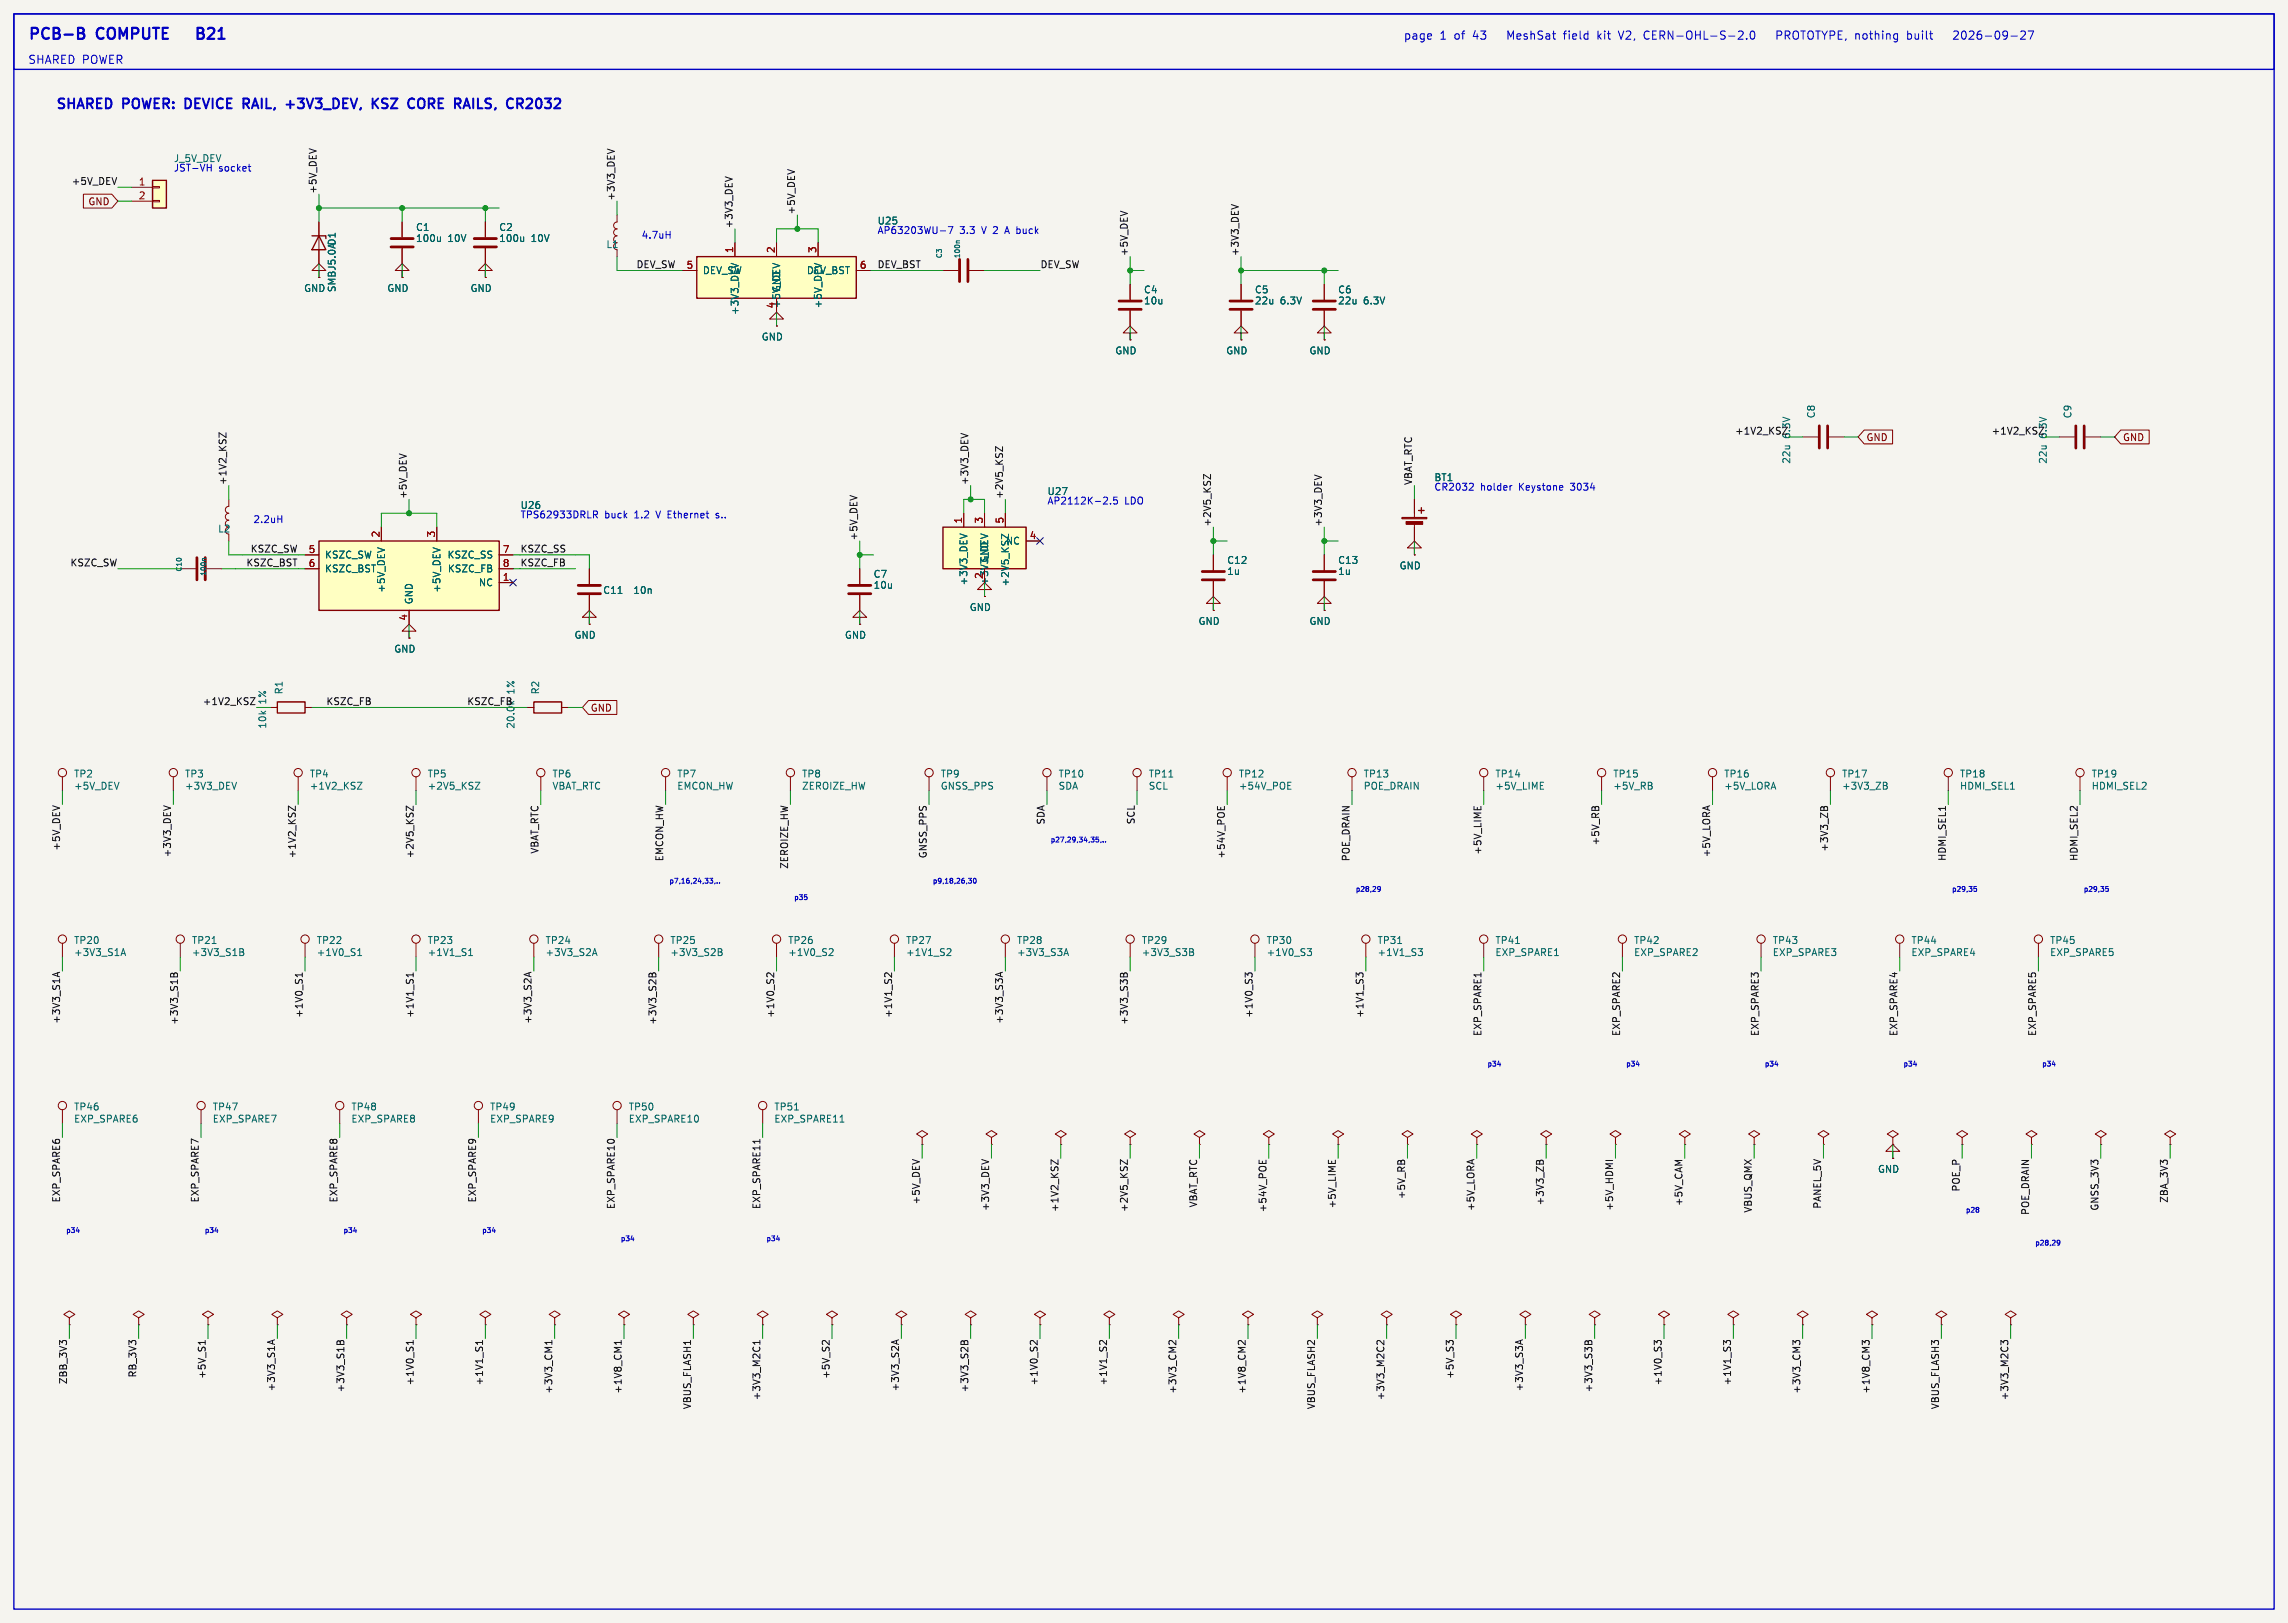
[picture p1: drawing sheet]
<svg xmlns="http://www.w3.org/2000/svg" width="419mm" height="297mm" viewBox="0 0 419 297" stroke-linecap="round" stroke-linejoin="round" font-family="sans-serif">
<defs><g id="words">
<g font-size="2.8" fill="#0000c2">
<text x="5.1" y="7.4">PCB-B</text>
<text x="17.9" y="7.4">COMPUTE</text>
<text x="38.7" y="7.4">B21</text>
</g>
<g font-size="2.5" fill="#0000c2">
<text x="10.2" y="20.1">SHARED</text>
<text x="22.6" y="20.1">POWER:</text>
<text x="34.7" y="20.1">DEVICE</text>
<text x="46.1" y="20.1">RAIL,</text>
<text x="54.7" y="20.1">+3V3_DEV,</text>
<text x="71.2" y="20.1">KSZ</text>
<text x="78.5" y="20.1">CORE</text>
<text x="87.7" y="20.1">RAILS,</text>
<text x="98" y="20.1">CR2032</text>
</g>
<g font-size="2.1" fill="#0000c2">
<text x="5.1" y="11.8">SHARED POWER</text>
<text x="257.1" y="7.4">page</text>
<text x="263.7" y="7.4">1</text>
<text x="266.4" y="7.4">of</text>
<text x="270" y="7.4">43</text>
<text x="276.7" y="7.4">MeshSat</text>
<text x="287.2" y="7.4">field</text>
<text x="293.5" y="7.4">kit</text>
<text x="297.6" y="7.4">V2,</text>
<text x="302.3" y="7.4">CERN-OHL-S-2.0</text>
<text x="327.1" y="7.4">PROTOTYPE, nothing</text>
<text x="351.3" y="7.4">built</text>
<text x="360.3" y="7.4">2026-09-27</text>
</g>
<g font-size="1.8" fill="#0000c2">
<text x="31.8" y="29.9">J_5V_DEV</text>
<text x="31.7" y="31.5">JST-VH</text>
<text x="40.1" y="31.5">socket</text>
<text x="117.4" y="43.8">4.7uH</text>
<text x="160.6" y="42.9">AP63203WU-7</text>
<text x="175.8" y="42.9">3.3</text>
<text x="180" y="42.9">V 2</text>
<text x="184.6" y="42.9">A buck</text>
<text x="262.6" y="89.9">CR2032</text>
<text x="271.2" y="89.9">holder</text>
<text x="278.3" y="89.9">Keystone</text>
<text x="288" y="89.9">3034</text>
<text x="46.3" y="95.9">2.2uH</text>
<text x="95.2" y="95">TPS62933DRLR</text>
<text x="110.8" y="95">buck</text>
<text x="116.3" y="95">1.2</text>
<text x="120.5" y="95">V Ethernet</text>
<text x="131.8" y="95">s..</text>
<text x="191.8" y="92.5">AP2112K-2.5</text>
<text x="206" y="92.5">LDO</text>
</g>
<g font-size="1.8" fill="#0f0f0f">
<text x="13" y="33.9">+5V_DEV</text>
<text x="58.1" y="35.6" transform="rotate(-90 58.1 35.6)">+5V_DEV</text>
<text x="112.7" y="36.8" transform="rotate(-90 112.7 36.8)">+3V3_DEV</text>
<text x="134.3" y="41.9" transform="rotate(-90 134.3 41.9)">+3V3_DEV</text>
<text x="145.7" y="39.4" transform="rotate(-90 145.7 39.4)">+5V_DEV</text>
<text x="206.7" y="47" transform="rotate(-90 206.7 47)">+5V_DEV</text>
<text x="227" y="47" transform="rotate(-90 227 47)">+3V3_DEV</text>
<text x="116.5" y="49.2">DEV_SW</text>
<text x="160.6" y="49.2">DEV_BST</text>
<text x="190.5" y="49.2">DEV_SW</text>
<text x="317.7" y="79.7">+1V2_KSZ</text>
<text x="328.1" y="80.3" transform="rotate(-90 328.1 80.3)">6.3V</text>
<text x="364.7" y="79.7">+1V2_KSZ</text>
<text x="375.1" y="80.3" transform="rotate(-90 375.1 80.3)">6.3V</text>
<text x="41.6" y="88.9" transform="rotate(-90 41.6 88.9)">+1V2_KSZ</text>
<text x="177.5" y="88.9" transform="rotate(-90 177.5 88.9)">+3V3_DEV</text>
<text x="258.7" y="88.9" transform="rotate(-90 258.7 88.9)">VBAT_RTC</text>
<text x="74.6" y="91.4" transform="rotate(-90 74.6 91.4)">+5V_DEV</text>
<text x="183.8" y="91.4" transform="rotate(-90 183.8 91.4)">+2V5_KSZ</text>
<text x="45.8" y="101.3">KSZC_SW</text>
<text x="95.2" y="101.3">KSZC_SS</text>
<text x="157.1" y="99.1" transform="rotate(-90 157.1 99.1)">+5V_DEV</text>
<text x="221.9" y="96.5" transform="rotate(-90 221.9 96.5)">+2V5_KSZ</text>
<text x="242.2" y="96.5" transform="rotate(-90 242.2 96.5)">+3V3_DEV</text>
<text x="12.8" y="103.8">KSZC_SW</text>
<text x="45" y="103.8">KSZC_BST</text>
<text x="95.2" y="103.8">KSZC_FB</text>
<text x="37.1" y="129.2">+1V2_KSZ</text>
<text x="59.7" y="129.2">KSZC_FB</text>
<text x="85.5" y="129.2">KSZC_FB</text>
<text x="94.4" y="133.5" transform="rotate(-90 94.4 133.5)">20.0k</text>
<text x="11.1" y="155.9" transform="rotate(-90 11.1 155.9)">+5V_DEV</text>
<text x="191.4" y="151.1" transform="rotate(-90 191.4 151.1)">SDA</text>
<text x="207.9" y="151" transform="rotate(-90 207.9 151)">SCL</text>
<text x="293" y="154.9" transform="rotate(-90 293 154.9)">+5V_RB</text>
<text x="31.4" y="157.1" transform="rotate(-90 31.4 157.1)">+3V3_DEV</text>
<text x="54.3" y="157.3" transform="rotate(-90 54.3 157.3)">+1V2_KSZ</text>
<text x="75.9" y="157.3" transform="rotate(-90 75.9 157.3)">+2V5_KSZ</text>
<text x="98.7" y="156.4" transform="rotate(-90 98.7 156.4)">VBAT_RTC</text>
<text x="121.6" y="157.8" transform="rotate(-90 121.6 157.8)">EMCON_HW</text>
<text x="144.4" y="159.2" transform="rotate(-90 144.4 159.2)">ZEROIZE_HW</text>
<text x="169.8" y="157.3" transform="rotate(-90 169.8 157.3)">GNSS_PPS</text>
<text x="224.4" y="157.3" transform="rotate(-90 224.4 157.3)">+54V_POE</text>
<text x="247.3" y="157.8" transform="rotate(-90 247.3 157.8)">POE_DRAIN</text>
<text x="271.4" y="156.6" transform="rotate(-90 271.4 156.6)">+5V_LIME</text>
<text x="313.3" y="157.1" transform="rotate(-90 313.3 157.1)">+5V_LORA</text>
<text x="334.9" y="156.1" transform="rotate(-90 334.9 156.1)">+3V3_ZB</text>
<text x="356.5" y="157.7" transform="rotate(-90 356.5 157.7)">HDMI_SEL1</text>
<text x="380.7" y="157.7" transform="rotate(-90 380.7 157.7)">HDMI_SEL2</text>
<text x="11.1" y="187.6" transform="rotate(-90 11.1 187.6)">+3V3_S1A</text>
<text x="32.7" y="187.7" transform="rotate(-90 32.7 187.7)">+3V3_S1B</text>
<text x="55.5" y="186.5" transform="rotate(-90 55.5 186.5)">+1V0_S1</text>
<text x="75.9" y="186.5" transform="rotate(-90 75.9 186.5)">+1V1_S1</text>
<text x="97.4" y="187.6" transform="rotate(-90 97.4 187.6)">+3V3_S2A</text>
<text x="120.3" y="187.7" transform="rotate(-90 120.3 187.7)">+3V3_S2B</text>
<text x="141.9" y="186.5" transform="rotate(-90 141.9 186.5)">+1V0_S2</text>
<text x="163.5" y="186.5" transform="rotate(-90 163.5 186.5)">+1V1_S2</text>
<text x="183.8" y="187.6" transform="rotate(-90 183.8 187.6)">+3V3_S3A</text>
<text x="206.7" y="187.7" transform="rotate(-90 206.7 187.7)">+3V3_S3B</text>
<text x="229.5" y="186.5" transform="rotate(-90 229.5 186.5)">+1V0_S3</text>
<text x="249.8" y="186.5" transform="rotate(-90 249.8 186.5)">+1V1_S3</text>
<text x="271.4" y="189.8" transform="rotate(-90 271.4 189.8)">EXP_SPARE1</text>
<text x="296.8" y="189.8" transform="rotate(-90 296.8 189.8)">EXP_SPARE2</text>
<text x="322.2" y="189.8" transform="rotate(-90 322.2 189.8)">EXP_SPARE3</text>
<text x="347.6" y="189.8" transform="rotate(-90 347.6 189.8)">EXP_SPARE4</text>
<text x="373" y="189.8" transform="rotate(-90 373 189.8)">EXP_SPARE5</text>
<text x="11.1" y="220.3" transform="rotate(-90 11.1 220.3)">EXP_SPARE6</text>
<text x="36.5" y="220.3" transform="rotate(-90 36.5 220.3)">EXP_SPARE7</text>
<text x="61.9" y="220.3" transform="rotate(-90 61.9 220.3)">EXP_SPARE8</text>
<text x="87.3" y="220.3" transform="rotate(-90 87.3 220.3)">EXP_SPARE9</text>
<text x="112.7" y="221.5" transform="rotate(-90 112.7 221.5)">EXP_SPARE10</text>
<text x="139.4" y="221.5" transform="rotate(-90 139.4 221.5)">EXP_SPARE11</text>
<text x="168.6" y="220.6" transform="rotate(-90 168.6 220.6)">+5V_DEV</text>
<text x="181.3" y="221.8" transform="rotate(-90 181.3 221.8)">+3V3_DEV</text>
<text x="219.4" y="221.2" transform="rotate(-90 219.4 221.2)">VBAT_RTC</text>
<text x="244.8" y="221.4" transform="rotate(-90 244.8 221.4)">+5V_LIME</text>
<text x="257.5" y="219.7" transform="rotate(-90 257.5 219.7)">+5V_RB</text>
<text x="270.2" y="221.8" transform="rotate(-90 270.2 221.8)">+5V_LORA</text>
<text x="282.9" y="220.8" transform="rotate(-90 282.9 220.8)">+3V3_ZB</text>
<text x="295.6" y="221.8" transform="rotate(-90 295.6 221.8)">+5V_HDMI</text>
<text x="308.3" y="220.9" transform="rotate(-90 308.3 220.9)">+5V_CAM</text>
<text x="333.7" y="221.4" transform="rotate(-90 333.7 221.4)">PANEL_5V</text>
<text x="359.1" y="218.3" transform="rotate(-90 359.1 218.3)">POE_P</text>
<text x="384.5" y="221.8" transform="rotate(-90 384.5 221.8)">GNSS_3V3</text>
<text x="397.2" y="220.3" transform="rotate(-90 397.2 220.3)">ZBA_3V3</text>
<text x="194" y="222" transform="rotate(-90 194 222)">+1V2_KSZ</text>
<text x="206.7" y="222" transform="rotate(-90 206.7 222)">+2V5_KSZ</text>
<text x="232.1" y="222.1" transform="rotate(-90 232.1 222.1)">+54V_POE</text>
<text x="321" y="222.2" transform="rotate(-90 321 222.2)">VBUS_QMX</text>
<text x="371.8" y="222.6" transform="rotate(-90 371.8 222.6)">POE_DRAIN</text>
<text x="12.4" y="253.5" transform="rotate(-90 12.4 253.5)">ZBB_3V3</text>
<text x="25.1" y="252.3" transform="rotate(-90 25.1 252.3)">RB_3V3</text>
<text x="37.8" y="252.6" transform="rotate(-90 37.8 252.6)">+5V_S1</text>
<text x="50.5" y="254.9" transform="rotate(-90 50.5 254.9)">+3V3_S1A</text>
<text x="63.2" y="255" transform="rotate(-90 63.2 255)">+3V3_S1B</text>
<text x="75.9" y="253.8" transform="rotate(-90 75.9 253.8)">+1V0_S1</text>
<text x="88.6" y="253.8" transform="rotate(-90 88.6 253.8)">+1V1_S1</text>
<text x="101.3" y="255.3" transform="rotate(-90 101.3 255.3)">+3V3_CM1</text>
<text x="114" y="255.3" transform="rotate(-90 114 255.3)">+1V8_CM1</text>
<text x="139.4" y="256.5" transform="rotate(-90 139.4 256.5)">+3V3_M2C1</text>
<text x="152.1" y="252.6" transform="rotate(-90 152.1 252.6)">+5V_S2</text>
<text x="164.8" y="254.9" transform="rotate(-90 164.8 254.9)">+3V3_S2A</text>
<text x="177.5" y="255" transform="rotate(-90 177.5 255)">+3V3_S2B</text>
<text x="190.2" y="253.8" transform="rotate(-90 190.2 253.8)">+1V0_S2</text>
<text x="202.9" y="253.8" transform="rotate(-90 202.9 253.8)">+1V1_S2</text>
<text x="215.6" y="255.3" transform="rotate(-90 215.6 255.3)">+3V3_CM2</text>
<text x="228.3" y="255.3" transform="rotate(-90 228.3 255.3)">+1V8_CM2</text>
<text x="253.7" y="256.5" transform="rotate(-90 253.7 256.5)">+3V3_M2C2</text>
<text x="266.4" y="252.6" transform="rotate(-90 266.4 252.6)">+5V_S3</text>
<text x="279.1" y="254.9" transform="rotate(-90 279.1 254.9)">+3V3_S3A</text>
<text x="291.8" y="255" transform="rotate(-90 291.8 255)">+3V3_S3B</text>
<text x="304.5" y="253.8" transform="rotate(-90 304.5 253.8)">+1V0_S3</text>
<text x="317.2" y="253.8" transform="rotate(-90 317.2 253.8)">+1V1_S3</text>
<text x="329.9" y="255.3" transform="rotate(-90 329.9 255.3)">+3V3_CM3</text>
<text x="342.6" y="255.3" transform="rotate(-90 342.6 255.3)">+1V8_CM3</text>
<text x="368" y="256.5" transform="rotate(-90 368 256.5)">+3V3_M2C3</text>
<text x="126.7" y="258.1" transform="rotate(-90 126.7 258.1)">VBUS_FLASH1</text>
<text x="241" y="258.1" transform="rotate(-90 241 258.1)">VBUS_FLASH2</text>
<text x="355.3" y="258.1" transform="rotate(-90 355.3 258.1)">VBUS_FLASH3</text>
</g>
<g font-size="1.8" fill="#a90000">
<text x="25.3" y="34">1</text>
<text x="25.3" y="36.6">2</text>
<text x="134.4" y="46.4" transform="rotate(-90 134.4 46.4)">1</text>
<text x="142" y="46.4" transform="rotate(-90 142 46.4)">2</text>
<text x="149.6" y="46.4" transform="rotate(-90 149.6 46.4)">3</text>
<text x="125.7" y="49.3">5</text>
<text x="157.4" y="49.3">6</text>
<text x="142" y="56.6" transform="rotate(-90 142 56.6)">4</text>
<text x="176.3" y="96" transform="rotate(-90 176.3 96)">1</text>
<text x="180.1" y="96" transform="rotate(-90 180.1 96)">3</text>
<text x="183.9" y="96" transform="rotate(-90 183.9 96)">5</text>
<text x="56.4" y="101.3">5</text>
<text x="69.6" y="98.5" transform="rotate(-90 69.6 98.5)">2</text>
<text x="79.8" y="98.5" transform="rotate(-90 79.8 98.5)">3</text>
<text x="92" y="101.3">7</text>
<text x="188.5" y="98.8">4</text>
<text x="56.4" y="103.9">6</text>
<text x="92" y="103.9">8</text>
<text x="92" y="106.4">1</text>
<text x="180.1" y="106.1" transform="rotate(-90 180.1 106.1)">2</text>
<text x="74.7" y="113.7" transform="rotate(-90 74.7 113.7)">4</text>
</g>
<g font-size="1.8" fill="#840000">
<text x="16.1" y="37.8">GND</text>
<text x="341.8" y="81">GND</text>
<text x="388.8" y="81">GND</text>
<text x="181.2" y="107.3" transform="rotate(-90 181.2 107.3)">+3V3_DEV</text>
<text x="108.1" y="130.5">GND</text>
</g>
<g font-size="1.8" fill="#006464">
<text x="160.7" y="41.3">U25</text>
<text x="76.1" y="42.5">C1</text>
<text x="76.1" y="44.5">100u</text>
<text x="82" y="44.5">10V</text>
<text x="91.3" y="42.5">C2</text>
<text x="91.3" y="44.5">100u</text>
<text x="97.3" y="44.5">10V</text>
<text x="111" y="45.6">L1</text>
<text x="55.6" y="53.7">GND</text>
<text x="61.7" y="53.6" transform="rotate(-90 61.7 53.6)">SMBJ5.0AD1</text>
<text x="70.8" y="53.7">GND</text>
<text x="86.1" y="53.7">GND</text>
<text x="128.7" y="50.4">DEV_SW</text>
<text x="143.1" y="53.6" transform="rotate(-90 143.1 53.6)">GND</text>
<text x="147.7" y="50.4">DEV_BST</text>
<text x="209.4" y="53.9">C4</text>
<text x="229.8" y="53.9">C5</text>
<text x="245" y="53.9">C6</text>
<text x="135.5" y="57.8" transform="rotate(-90 135.5 57.8)">+3V3_DEV</text>
<text x="143.1" y="56.6" transform="rotate(-90 143.1 56.6)">+5V_DEV</text>
<text x="150.7" y="56.6" transform="rotate(-90 150.7 56.6)">+5V_DEV</text>
<text x="209.4" y="55.9">10u</text>
<text x="229.8" y="55.9">22u</text>
<text x="234.5" y="55.9">6.3V</text>
<text x="245" y="55.9">22u</text>
<text x="249.7" y="55.9">6.3V</text>
<text x="139.4" y="62.5">GND</text>
<text x="204.2" y="65.1">GND</text>
<text x="224.5" y="65.1">GND</text>
<text x="239.8" y="65.1">GND</text>
<text x="332.6" y="76.7" transform="rotate(-90 332.6 76.7)">C8</text>
<text x="379.6" y="76.7" transform="rotate(-90 379.6 76.7)">C9</text>
<text x="262.6" y="88.3">BT1</text>
<text x="328.1" y="85" transform="rotate(-90 328.1 85)">22u</text>
<text x="375.1" y="85" transform="rotate(-90 375.1 85)">22u</text>
<text x="95.3" y="93.4">U26</text>
<text x="191.8" y="90.8">U27</text>
<text x="39.9" y="97.7">L2</text>
<text x="184.1" y="99.9">NC</text>
<text x="59.4" y="102.5">KSZC_SW</text>
<text x="59.4" y="105">KSZC_BST</text>
<text x="81.9" y="102.5">KSZC_SS</text>
<text x="81.9" y="105">KSZC_FB</text>
<text x="87.6" y="107.5">NC</text>
<text x="159.9" y="106">C7</text>
<text x="177.4" y="107.3" transform="rotate(-90 177.4 107.3)">+3V3_DEV</text>
<text x="181.2" y="103.1" transform="rotate(-90 181.2 103.1)">GND</text>
<text x="185" y="107.5" transform="rotate(-90 185 107.5)">+2V5_KSZ</text>
<text x="224.7" y="105.5">1u</text>
<text x="224.7" y="103.4">C12</text>
<text x="245" y="105.5">1u</text>
<text x="245" y="103.4">C13</text>
<text x="256.3" y="104.5">GND</text>
<text x="70.7" y="108.6" transform="rotate(-90 70.7 108.6)">+5V_DEV</text>
<text x="75.8" y="110.7" transform="rotate(-90 75.8 110.7)">GND</text>
<text x="80.9" y="108.6" transform="rotate(-90 80.9 108.6)">+5V_DEV</text>
<text x="110.4" y="108.9">C11</text>
<text x="115.9" y="108.9">10n</text>
<text x="159.9" y="108">10u</text>
<text x="177.5" y="112.1">GND</text>
<text x="72.1" y="119.7">GND</text>
<text x="105.1" y="117.2">GND</text>
<text x="154.7" y="117.2">GND</text>
<text x="219.4" y="114.6">GND</text>
<text x="239.8" y="114.6">GND</text>
<text x="49" y="128.9" transform="rotate(-90 49 128.9)">1%</text>
<text x="52" y="127.2" transform="rotate(-90 52 127.2)">R1</text>
<text x="94.4" y="127.1" transform="rotate(-90 94.4 127.1)">1%</text>
<text x="99" y="127.2" transform="rotate(-90 99 127.2)">R2</text>
<text x="49" y="133.5" transform="rotate(-90 49 133.5)">10k</text>
<text x="13.5" y="142.6">TP2</text>
<text x="33.8" y="142.6">TP3</text>
<text x="56.6" y="142.6">TP4</text>
<text x="78.2" y="142.6">TP5</text>
<text x="101.1" y="142.6">TP6</text>
<text x="124" y="142.6">TP7</text>
<text x="146.8" y="142.6">TP8</text>
<text x="172.2" y="142.6">TP9</text>
<text x="193.8" y="142.6">TP10</text>
<text x="210.3" y="142.6">TP11</text>
<text x="226.8" y="142.6">TP12</text>
<text x="249.7" y="142.6">TP13</text>
<text x="273.8" y="142.6">TP14</text>
<text x="295.4" y="142.6">TP15</text>
<text x="315.7" y="142.6">TP16</text>
<text x="337.3" y="142.6">TP17</text>
<text x="358.9" y="142.6">TP18</text>
<text x="383" y="142.6">TP19</text>
<text x="13.5" y="144.8">+5V_DEV</text>
<text x="33.8" y="144.8">+3V3_DEV</text>
<text x="56.6" y="144.8">+1V2_KSZ</text>
<text x="78.2" y="144.8">+2V5_KSZ</text>
<text x="101.1" y="144.8">VBAT_RTC</text>
<text x="124" y="144.8">EMCON_HW</text>
<text x="146.8" y="144.8">ZEROIZE_HW</text>
<text x="172.2" y="144.8">GNSS_PPS</text>
<text x="193.8" y="144.8">SDA</text>
<text x="210.3" y="144.8">SCL</text>
<text x="226.8" y="144.8">+54V_POE</text>
<text x="249.7" y="144.8">POE_DRAIN</text>
<text x="273.8" y="144.8">+5V_LIME</text>
<text x="295.4" y="144.8">+5V_RB</text>
<text x="315.7" y="144.8">+5V_LORA</text>
<text x="337.3" y="144.8">+3V3_ZB</text>
<text x="358.9" y="144.8">HDMI_SEL1</text>
<text x="383" y="144.8">HDMI_SEL2</text>
<text x="13.5" y="173">TP20</text>
<text x="35.1" y="173">TP21</text>
<text x="57.9" y="173">TP22</text>
<text x="78.2" y="173">TP23</text>
<text x="99.8" y="173">TP24</text>
<text x="122.7" y="173">TP25</text>
<text x="144.3" y="173">TP26</text>
<text x="165.9" y="173">TP27</text>
<text x="186.2" y="173">TP28</text>
<text x="209" y="173">TP29</text>
<text x="231.9" y="173">TP30</text>
<text x="252.2" y="173">TP31</text>
<text x="273.8" y="173">TP41</text>
<text x="299.2" y="173">TP42</text>
<text x="324.6" y="173">TP43</text>
<text x="350" y="173">TP44</text>
<text x="375.4" y="173">TP45</text>
<text x="13.5" y="175.3">+3V3_S1A</text>
<text x="35.1" y="175.3">+3V3_S1B</text>
<text x="57.9" y="175.3">+1V0_S1</text>
<text x="78.2" y="175.3">+1V1_S1</text>
<text x="99.8" y="175.3">+3V3_S2A</text>
<text x="122.7" y="175.3">+3V3_S2B</text>
<text x="144.3" y="175.3">+1V0_S2</text>
<text x="165.9" y="175.3">+1V1_S2</text>
<text x="186.2" y="175.3">+3V3_S3A</text>
<text x="209" y="175.3">+3V3_S3B</text>
<text x="231.9" y="175.3">+1V0_S3</text>
<text x="252.2" y="175.3">+1V1_S3</text>
<text x="273.8" y="175.3">EXP_SPARE1</text>
<text x="299.2" y="175.3">EXP_SPARE2</text>
<text x="324.6" y="175.3">EXP_SPARE3</text>
<text x="350" y="175.3">EXP_SPARE4</text>
<text x="375.4" y="175.3">EXP_SPARE5</text>
<text x="13.5" y="203.5">TP46</text>
<text x="38.9" y="203.5">TP47</text>
<text x="64.3" y="203.5">TP48</text>
<text x="89.7" y="203.5">TP49</text>
<text x="115.1" y="203.5">TP50</text>
<text x="141.7" y="203.5">TP51</text>
<text x="13.5" y="205.7">EXP_SPARE6</text>
<text x="38.9" y="205.7">EXP_SPARE7</text>
<text x="64.3" y="205.7">EXP_SPARE8</text>
<text x="89.7" y="205.7">EXP_SPARE9</text>
<text x="115.1" y="205.7">EXP_SPARE10</text>
<text x="141.7" y="205.7">EXP_SPARE11</text>
<text x="343.9" y="214.9">GND</text>
</g>
<g font-size="1.3" fill="#006464">
<text x="172.7" y="47.4" transform="rotate(-90 172.7 47.4)">C3</text>
<text x="176" y="47.4" transform="rotate(-90 176 47.4)">100n</text>
<text x="33.5" y="104.8" transform="rotate(-90 33.5 104.8)">C10</text>
<text x="37.9" y="105.6" transform="rotate(-90 37.9 105.6)">100n</text>
</g>
<g font-size="1.3" fill="#0000c2">
<text x="192.4" y="154.3">p27,29,34,35,..</text>
<text x="122.5" y="161.8">p7,16,24,33,..</text>
<text x="170.8" y="161.8">p9,18,26,30</text>
<text x="145.4" y="164.9">p35</text>
<text x="248.2" y="163.3">p28,29</text>
<text x="357.5" y="163.3">p29,35</text>
<text x="381.6" y="163.3">p29,35</text>
<text x="272.4" y="195.3">p34</text>
<text x="297.8" y="195.3">p34</text>
<text x="323.2" y="195.3">p34</text>
<text x="348.6" y="195.3">p34</text>
<text x="374" y="195.3">p34</text>
<text x="12" y="225.8">p34</text>
<text x="37.4" y="225.8">p34</text>
<text x="62.8" y="225.8">p34</text>
<text x="88.2" y="225.8">p34</text>
<text x="113.6" y="227.3">p34</text>
<text x="140.3" y="227.3">p34</text>
<text x="360" y="222.1">p28</text>
<text x="372.7" y="228.1">p28,29</text>
</g>
</g></defs>
<path d="M0 0h419.1v297.2h-419.1z" fill="#f5f4ef" stroke="#f5f4ef" stroke-width=".18"/>
<g fill="none" stroke="#840000" stroke-width=".18">
<path d="M58.4 40.6v7.7M271.8 142.2v2.6M293.4 142.2v2.6M313.7 142.2v2.6M271.8 172.7v2.6M297.2 172.7v2.6M322.6 172.7v2.6M348 172.7v2.6M373.4 172.7v2.6M283.2 208.3l1-.7-1-.6-1 .6 1 .7v1.3M283.2 209.6h.1M295.9 208.3l1-.7-1-.6-1 .6 1 .7v1.3"/>
<path d="M295.9 209.6h.1M308.6 208.3l1-.7-1-.6-1 .6 1 .7v1.3M308.6 209.6h.1M321.3 208.3l1-.7-1-.6-1 .6 1 .7v1.3M321.3 209.6h.1M334 208.3l1-.7-1-.6-1 .6 1 .7v1.3M334 209.6h.1M346.7 208.3l1-.7-1-.6-1 .6 1 .7v1.3M346.7 209.6h.1M346.7 210.8h1.3l-1.3-1.2-1.3 1.2h1.3v1.3M346.7 212.1h.1M359.4 208.3l1-.7-1-.6-1 .6 1 .7v1.3"/>
<path d="M359.4 209.6h.1M372.1 208.3l1-.7-1-.6-1 .6 1 .7v1.3M372.1 209.6h.1M397.5 208.3l1-.7-1-.6-1 .6 1 .7v1.3M397.5 209.6h.1M342.9 241.3l1-.6-1-.7-1 .7 1 .6v1.3M342.9 242.6h.1M355.6 241.3l1-.6-1-.7-1 .7 1 .6v1.3M355.6 242.6h.1M368.3 241.3l1-.6-1-.7-1 .7 1 .6v1.3M368.3 242.6h.1"/>
<circle cx="271.8" cy="141.5" r=".76"/>
<circle cx="293.4" cy="141.5" r=".76"/>
<circle cx="313.7" cy="141.5" r=".76"/>
<circle cx="271.8" cy="172" r=".76"/>
<circle cx="297.2" cy="172" r=".76"/>
<circle cx="322.6" cy="172" r=".76"/>
<circle cx="348" cy="172" r=".76"/>
<circle cx="373.4" cy="172" r=".76"/>
</g>
<path d="M282.1 144.5h.7M282.1 143.2h.7M302.6 144v.4M277.6 172.8h.7" fill="none" stroke="#006464" stroke-width=".18"/>
<path d="M57.1 43.2h2.6v.5M58.4 43.2l1.3 2.5h-2.6z" fill="none" stroke="#840000" stroke-width=".25"/>
<path d="M27.9 33h2.6v5.1h-2.6z" fill="#ffffc2"/>
<path d="M27.9 33h2.6v5.1h-2.6zM259.8 93.5h1.1M260.3 93v1M50.8 128.5h5.1v2.1h-5.1zM97.8 128.5h5.1v2.1h-5.1z" fill="none" stroke="#840000" stroke-width=".25"/>
<g fill="none" stroke="#840000" stroke-width=".18">
<path d="M24.1 34.3h3.8M24.1 36.8h3.8M27.9 34.2h1.3v.2h-1.3zM27.9 36.7h1.3v.3h-1.3zM58.4 49.5h1.3l-1.3-1.2-1.3 1.2h1.3v1.3M58.4 50.8h.1M73.7 49.5h1.2l-1.2-1.2-1.3 1.2h1.3v1.3M73.7 50.8h.1M73.7 40.6v2.8M73.7 45.5v2.8M88.9 49.5h1.3l-1.3-1.2-1.3 1.2h1.3v1.3M88.9 50.8h.1"/>
<path d="M88.9 40.6v2.8M88.9 45.5v2.8M242.6 52.1v2.8M242.6 56.9v2.8M242.6 61h1.2l-1.2-1.3-1.3 1.3h1.3v1.2M242.6 62.2h.1M41.9 91.4v1.3a.64 .64 0 0 0-.6 .6 .64 .64 0 0 0 .6 .7 .64 .64 0 0 0-.6 .6 .64 .64 0 0 0 .6 .7 .64 .64 0 0 0-.6 .6 .64 .64 0 0 0 .6 .6M41.9 97.8v1.3M259.1 91.4v3.3M259.1 95.8v3.3M330.2 80h2.8M335 80h2.8"/>
<path d="M377.2 80h2.8M382 80h2.8M33 104.1h2.8M37.8 104.1h2.8M74.9 115.6h1.3l-1.3-1.3-1.2 1.3h1.2v1.2M74.9 116.8h.1M107.9 113h1.3l-1.3-1.2-1.2 1.2h1.2v1.3M107.9 114.3h.1M242.6 110.5h1.2l-1.2-1.3-1.3 1.3h1.3v1.3M242.6 111.8h.1M242.6 101.6v2.8M242.6 106.4v2.8"/>
<path d="M259.1 100.3h1.2l-1.2-1.2-1.3 1.2h1.3v1.3M259.1 101.6h.1M49.5 129.5h1.3M55.9 129.5h1.2M96.5 129.5h1.3M102.9 129.5h1.2M11.4 142.2v2.6M31.7 142.2v2.6M54.6 142.2v2.6M76.2 142.2v2.6M99.1 142.2v2.6M247.6 142.2v2.6"/>
<path d="M335.3 142.2v2.6M356.9 142.2v2.6M381 142.2v2.6M11.4 172.7v2.6M33 172.7v2.6M55.9 172.7v2.6M76.2 172.7v2.6M97.8 172.7v2.6M250.2 172.7v2.6M245.1 208.3l1-.7-1-.6-1 .6 1 .7v1.3M245.1 209.6h.1M257.8 208.3l1-.7-1-.6-1 .6 1 .7v1.3"/>
<path d="M257.8 209.6h.1M270.5 208.3l1-.7-1-.6-1 .6 1 .7v1.3M270.5 209.6h.1M384.8 208.3l1-.7-1-.6-1 .6 1 .7v1.3M384.8 209.6h.1M241.3 241.3l1-.6-1-.7-1 .7 1 .6v1.3M241.3 242.6h.1M254 241.3l1-.6-1-.7-1 .7 1 .6v1.3M254 242.6h.1M266.7 241.3l1-.6-1-.7-1 .7 1 .6v1.3M266.7 242.6h.1M279.4 241.3l1-.6-1-.7-1 .7 1 .6v1.3"/>
<path d="M279.4 242.6h.1M292.1 241.3l1-.6-1-.7-1 .7 1 .6v1.3M292.1 242.6h.1M304.8 241.3l1-.6-1-.7-1 .7 1 .6v1.3M304.8 242.6h.1M317.5 241.3l1-.6-1-.7-1 .7 1 .6v1.3M317.5 242.6h.1M330.2 241.3l1-.6-1-.7-1 .7 1 .6v1.3M330.2 242.6h.1"/>
<circle cx="11.4" cy="141.5" r=".76"/>
<circle cx="31.8" cy="141.5" r=".76"/>
<circle cx="54.6" cy="141.5" r=".76"/>
<circle cx="76.2" cy="141.5" r=".76"/>
<circle cx="99.1" cy="141.5" r=".76"/>
<circle cx="247.7" cy="141.5" r=".76"/>
<circle cx="335.3" cy="141.5" r=".76"/>
<circle cx="356.9" cy="141.5" r=".76"/>
<circle cx="381" cy="141.5" r=".76"/>
<circle cx="11.4" cy="172" r=".76"/>
<circle cx="33" cy="172" r=".76"/>
<circle cx="55.9" cy="172" r=".76"/>
<circle cx="76.2" cy="172" r=".76"/>
<circle cx="97.8" cy="172" r=".76"/>
<circle cx="250.2" cy="172" r=".76"/>
</g>
<g fill="none" stroke="#840000" stroke-width=".51">
<path d="M71.6 43.7h4.1M71.6 45.2h4.1M86.9 43.7h4M86.9 45.2h4M240.5 55.1h4.1M240.5 56.6h4.1M333.2 78v4M334.8 78v4M380.2 78v4M381.8 78v4M36.1 102.1v4.1M37.6 102.1v4.1"/>
<path d="M240.5 104.6h4.1M240.5 106.2h4.1"/>
</g>
<g fill="none" stroke="#006464" stroke-width=".18">
<path d="M80.7 43.4v.8M80.7 44.1l-.2 .1M95.9 43.4v.8M95.9 44.1l-.2 .1M37.7 102.3h-.5l-.1 .2M94.2 128.4l-.5 .4M43.3 143.2l-.4 1.3M65.5 143.2h.8l-.8 1.3h.8M87 143.2h.9l-.9 1.3h.9M345 143.2l.6 .2v.2l-.2 .2M345 143.8h.4M345.4 143.8l.3 .3-.1 .3-.6 .1"/>
<path d="M22.2 175l.4-1.3 .4 1.3M22.3 174.6h.6M38.9 172.8h.7M43.9 173.7l.6 .1 .1 .3-.2 .2M43.9 174.3h.5M44.4 174.3l.3 .3-.1 .3-.7 .1M65.5 175h.7M65.5 174.1l.4-.4v1.3M85.8 175h.8M85.8 174.1l.4-.4v1.3M108.5 175l.4-1.3 .5 1.3M108.6 174.6h.6"/>
<path d="M256 172.8h.7M259.8 173.7h.8l-.5 .5 .4 .1 .1 .4-.3 .3h-.3"/>
</g>
<g fill="#840000" stroke="#840000" stroke-width=".18">
<path d="M256.8 94.7h4.6v.3h-4.6z"/>
<path d="M257.6 95.5h3v.5h-3z"/>
</g>
<path d="M58.4 99.1h33v12.7h-33z" fill="#ffffc2"/>
<path d="M58.4 99.1h33v12.7h-33z" fill="none" stroke="#840000" stroke-width=".25"/>
<g fill="none" stroke="#840000" stroke-width=".18">
<path d="M113 39.4v1.2M113 40.7a.64 .64 0 0 0-.6 .6 .64 .64 0 0 0 .6 .6 .64 .64 0 0 0-.6 .7 .64 .64 0 0 0 .6 .6 .63 .63 0 0 0-.6 .6 .63 .63 0 0 0 .6 .7M113 45.7v1.3M142.2 58.4h1.3l-1.3-1.2-1.2 1.2h1.2v1.3M142.2 59.7h.1M69.8 96.5v2.6M80 96.5v2.6M55.9 101.6h2.5M55.9 104.1h2.5M74.9 111.8v2.5M91.4 101.6h2.6M91.4 104.1h2.6"/>
<path d="M91.4 106.7h2.6M107.9 104.1v2.8M107.9 109v2.8M157.5 113h1.2l-1.2-1.2-1.3 1.2h1.3v1.3M157.5 114.3h.1M157.5 104.1v2.8M157.5 109v2.8M207 208.3l1-.7-1-.6-1 .6 1 .7v1.3M207 209.6h.1"/>
</g>
<path d="M105.9 107.2h4.1M105.9 108.7h4.1M155.4 107.2h4.1M155.4 108.7h4.1" fill="none" stroke="#840000" stroke-width=".51"/>
<path d="M113.2 108.7h.7" fill="none" stroke="#006464" stroke-width=".18"/>
<path d="M127.6 47h29.2v7.6h-29.2z" fill="#ffffc2"/>
<path d="M127.6 47h29.2v7.6h-29.2z" fill="none" stroke="#840000" stroke-width=".25"/>
<g fill="none" stroke="#840000" stroke-width=".18">
<path d="M125.1 49.5h2.5M134.6 44.5v2.5M142.2 44.5v2.5M142.2 54.6v2.6M149.9 44.5v2.5M156.8 49.5h2.6M172.7 49.5h2.8M177.5 49.5h2.8M207 52.1v2.8M207 56.9v2.8M180.3 108h1.3l-1.3-1.3-1.2 1.3h1.2v1.2M180.3 109.2h.1"/>
<path d="M222.2 110.5h1.3l-1.3-1.3-1.2 1.3h1.2v1.3M222.2 111.8h.1M222.2 101.6v2.8M222.2 106.4v2.8M121.9 142.2v2.6M144.8 142.2v2.6M170.2 142.2v2.6M191.8 142.2v2.6M208.3 142.2v2.6M224.8 142.2v2.6M120.6 172.7v2.6M142.2 172.7v2.6"/>
<path d="M163.8 172.7v2.6M184.1 172.7v2.6M207 172.7v2.6M229.9 172.7v2.6M11.4 203.2v2.5M36.8 203.2v2.5M62.2 203.2v2.5M87.6 203.2v2.5M113 203.2v2.5M139.7 203.2v2.5M168.9 208.3l1-.7-1-.6-1 .6 1 .7v1.3M168.9 209.6h.1"/>
<path d="M181.6 208.3l1-.7-1-.6-1 .6 1 .7v1.3M181.6 209.6h.1M194.3 208.3l1-.7-1-.6-1 .6 1 .7v1.3M194.3 209.6h.1M219.7 208.3l1-.7-1-.6-1 .6 1 .7v1.3M219.7 209.6h.1M232.4 208.3l1-.7-1-.6-1 .6 1 .7v1.3M232.4 209.6h.1M12.7 241.3l1-.6-1-.7-1 .7 1 .6v1.3M12.7 242.6h.1M25.4 241.3l1-.6-1-.7-1 .7 1 .6v1.3M25.4 242.6h.1"/>
<path d="M38.1 241.3l1-.6-1-.7-1 .7 1 .6v1.3M38.1 242.6h.1M50.8 241.3l1-.6-1-.7-1 .7 1 .6v1.3M50.8 242.6h.1M63.5 241.3l1-.6-1-.7-1 .7 1 .6v1.3M63.5 242.6h.1M76.2 241.3l1-.6-1-.7-1 .7 1 .6v1.3M76.2 242.6h.1M88.9 241.3l1-.6-1-.7-1 .7 1 .6v1.3M88.9 242.6h.1M101.6 241.3l1-.6-1-.7-1 .7 1 .6v1.3M101.6 242.6h.1"/>
<path d="M114.3 241.3l1-.6-1-.7-1 .7 1 .6v1.3M114.3 242.6h.1M127 241.3l1-.6-1-.7-1 .7 1 .6v1.3M127 242.6h.1M139.7 241.3l1-.6-1-.7-1 .7 1 .6v1.3M139.7 242.6h.1M152.4 241.3l1-.6-1-.7-1 .7 1 .6v1.3M152.4 242.6h.1M165.1 241.3l1-.6-1-.7-1 .7 1 .6v1.3M165.1 242.6h.1M177.8 241.3l1-.6-1-.7-1 .7 1 .6v1.3M177.8 242.6h.1"/>
<path d="M190.5 241.3l1-.6-1-.7-1 .7 1 .6v1.3M190.5 242.6h.1M203.2 241.3l1-.6-1-.7-1 .7 1 .6v1.3M203.2 242.6h.1M215.9 241.3l1-.6-1-.7-1 .7 1 .6v1.3M215.9 242.6h.1M228.6 241.3l1-.6-1-.7-1 .7 1 .6v1.3M228.6 242.6h.1"/>
<circle cx="121.9" cy="141.5" r=".76"/>
<circle cx="144.8" cy="141.5" r=".76"/>
<circle cx="170.2" cy="141.5" r=".76"/>
<circle cx="191.8" cy="141.5" r=".76"/>
<circle cx="208.3" cy="141.5" r=".76"/>
<circle cx="224.8" cy="141.5" r=".76"/>
<circle cx="120.7" cy="172" r=".76"/>
<circle cx="142.2" cy="172" r=".76"/>
<circle cx="163.8" cy="172" r=".76"/>
<circle cx="184.2" cy="172" r=".76"/>
<circle cx="207" cy="172" r=".76"/>
<circle cx="229.9" cy="172" r=".76"/>
<circle cx="11.4" cy="202.4" r=".76"/>
<circle cx="36.8" cy="202.4" r=".76"/>
<circle cx="62.2" cy="202.4" r=".76"/>
<circle cx="87.6" cy="202.4" r=".76"/>
<circle cx="113" cy="202.4" r=".76"/>
<circle cx="139.7" cy="202.4" r=".76"/>
</g>
<g fill="none" stroke="#006464" stroke-width=".18">
<path d="M133.9 48.2l1.3 .5M175.8 44.1h-.5l-.1 .3M214.1 142.3h.7M235.9 143.8h.4M235.9 144.5h.6M235.9 143.2h.6M131.6 173.7l.6 .1v.3l-.2 .2M131.6 174.3h.4M132 174.3l.3 .3-.1 .3-.6 .1M152.1 173.7l.4 .1 .1 .3-.8 .9h.8M173.7 173.7l.4 .1 .1 .3-.8 .9h.8M194.9 175l.4-1.3 .4 1.3"/>
<path d="M195 174.6h.6M217.9 173.7l.6 .1 .1 .3-.3 .2M217.9 174.3h.4M218.3 174.3l.3 .3v.3l-.7 .1M239.4 173.7h.8l-.4 .5 .4 .1v.4l-.2 .3h-.4M145.5 203.2h.8M153.9 205.5h.7"/>
</g>
<path d="M175.8 47.5v4.1M177.3 47.5v4.1M205 55.1h4M205 56.6h4M220.2 104.6h4.1M220.2 106.2h4.1" fill="none" stroke="#840000" stroke-width=".51"/>
<path d="M172.7 96.5h15.3v7.6h-15.3z" fill="#ffffc2"/>
<path d="M172.7 96.5h15.3v7.6h-15.3z" fill="none" stroke="#840000" stroke-width=".25"/>
<g fill="none" stroke="#840000" stroke-width=".18">
<path d="M15.3 35.6h5.2l1.1 1.2-1.1 1.3h-5.2zM58.4 50.8h.1M58.4 40.6v2.6M58.4 45.7v2.6M73.7 50.8h.1M73.7 40.6v2.8M73.7 45.5v2.8M88.9 50.8h.1M88.9 40.6v2.8M88.9 45.5v2.8M125.1 49.5h2.5M134.6 44.5v2.5"/>
<path d="M142.2 59.7h.1M142.2 44.5v2.5M142.2 54.6v2.6M149.9 44.5v2.5M156.8 49.5h2.6M207 52.1v2.8M207 56.9v2.8M227.3 52.1v2.8M227.3 56.9v2.8M242.6 52.1v2.8M242.6 56.9v2.8M207 61h1.3l-1.3-1.3-1.3 1.3h1.3v1.2"/>
<path d="M207 62.2h.1M227.3 61h1.3l-1.3-1.3-1.2 1.3h1.2v1.2M227.3 62.2h.1M242.6 62.2h.1M341.5 78.7h5.2v2.6h-5.2l-1.1-1.3zM388.5 78.7h5.2v2.6h-5.2l-1.2-1.3zM69.8 96.5v2.6M80 96.5v2.6M176.5 94v2.5M180.3 94v2.5M184.1 94v2.5M188 99.1h2.5"/>
<path d="M259.1 91.4v2.6M259.1 96.5v2.6M55.9 101.6h2.5M55.9 104.1h2.5M74.9 116.8h.1M74.9 111.8v2.5M91.4 101.6h2.6M91.4 104.1h2.6M91.4 106.7h2.6M107.9 114.3h.1M107.9 104.1v2.8M107.9 109v2.8"/>
<path d="M157.5 114.3h.1M157.5 104.1v2.8M157.5 109v2.8M180.3 109.2h.1M222.2 111.8h.1M222.2 101.6v2.8M222.2 106.4v2.8M242.6 111.8h.1M242.6 101.6v2.8M242.6 106.4v2.8M259.1 101.6h.1M107.8 128.3h5.2v2.5h-5.2l-1.1-1.3z"/>
<path d="M346.7 209.6h.1M346.7 212.1h.1"/>
</g>
<path d="M80.7 43.4v.8M80.7 44.1l-.2 .1M95.9 43.4v.8M95.9 44.1l-.2 .1M133.9 48.2l1.3 .5M175.8 97.8l1.3 .4M179.6 97.8l1.3 .4M184.7 97.8v.9l-1.2-.9v.9M113.2 108.7h.7" fill="none" stroke="#006464" stroke-width=".18"/>
<path d="M225.3 55.1h4.1M225.3 56.6h4.1" fill="none" stroke="#840000" stroke-width=".51"/>
<g fill="none" stroke="#0f0f0f" stroke-width=".18">
<path d="M111.2 27.3l1.3 .4M132.8 32.4l1.3 .4M225.5 37.5l1.3 .4M41.4 79.2v.9l-1.3-.9v.9M176 79.4l1.3 .4M183.6 81.8v.8l-1.2-.8v.8M221.7 86.9v.8l-1.2-.8v.8M240.8 87l1.3 .4M45.9 127.8h.8l-.8 1.2h.8M30 147.5l1.2 .5M54.1 147.6v.8l-1.3-.8v.8M75.7 147.6v.8l-1.3-.8v.8"/>
<path d="M223 147.7v.6M223.6 147.8v.5M224.3 147.7v.6M270 147.7v.6M271.3 147.7v.6M292.3 147.7h.4M334.1 148l.2-.3h.3l.2 .7M334.1 148l-.2-.3-.3 .1-.1 .6M334.1 148v.4M10.6 178.1v.6M10.9 178l-1.3 .4 1.3 .5M31.8 178.4l.3-.3 .3 .1 .1 .7"/>
<path d="M31.8 178.4l-.2-.2-.2 .1-.2 .6M31.8 178.4v.5M55.4 178.5h-1.3l.4 .4M55.4 178.1v.8M75.7 178.1v.8M75.7 178.5h-1.3l.4 .4M96.9 178.1v.6M97.3 178l-1.3 .4 1.3 .5M119.5 178.4l.2-.3 .3 .1 .1 .7M119.5 178.4l-.3-.2-.2 .1-.1 .6M119.5 178.4v.5M141.7 178.1v.8l-.9-.8-.3 .2v.4"/>
<path d="M163.3 178.1v.8l-.9-.8-.3 .2-.1 .4M183.3 178.1v.6M183.6 178l-1.2 .4 1.2 .5M205.8 178.4l-.2-.2-.3 .1-.1 .6M205.8 178.4l.3-.3 .3 .1 .1 .7M205.8 178.4v.5M229.4 178.7v-.3l-.3-.3-.4 .1-.1 .4-.5-.5v.8M249.7 178.7v-.3l-.3-.3-.4 .1-.1 .4-.5-.5v.8M139.2 208.6v.7M179.8 212.3l1.3 .4M193.8 212.4v.8l-1.3-.8v.8M206.5 212.4v.8l-1.3-.8v.8"/>
<path d="M230.6 212.4v.6M231.2 212.6v.4M231.9 212.4v.6M243.3 212.4v.6M244.6 212.4v.6M256.8 212.5h.4M282 212.7l-.2-.2-.3 .1-.1 .6M282 212.7l.3-.3 .3 .1 .1 .7M282 212.7v.5M294.1 212.5h1.3M37.6 245.8h-1.3l.3 .3M37.6 245.5v.7"/>
<path d="M49.9 245.5v.6M50.3 245.3l-1.3 .5 1.3 .4M62.3 245.8l.3-.3h.3l.1 .7M62.3 245.8l-.2-.3-.3 .1-.1 .6M62.3 245.8v.4M75.7 245.8h-1.3l.4 .4M75.7 245.5v.7M88.4 245.8h-1.3l.4 .4M88.4 245.5v.7M101.1 245.8h-1.3l.4 .4M101.1 245.5v.7M113.8 245.8h-1.3l.4 .4"/>
<path d="M113.8 245.5v.7M139.2 245.5v.7M139.2 245.8h-1.3l.4 .4M151.9 245.5v.7l-.9-.7-.3 .1-.1 .4M164.2 245.5v.6M164.6 245.3l-1.3 .5 1.3 .4M176.6 245.8l.3-.3h.3l.1 .7M176.6 245.8l-.2-.3-.3 .1-.1 .6M176.6 245.8v.4M190 245.5v.7l-.9-.7-.3 .1-.1 .4M202.7 245.5v.7l-.9-.7-.3 .1-.1 .4M215.4 245.5v.7l-.9-.7-.3 .1-.1 .4"/>
<path d="M228.1 245.5v.7l-.9-.7-.3 .1-.1 .4M253.5 245.5v.7l-.9-.7-.4 .2 .1 .4M265.4 245.7l.2-.2h.3l.3 .2M265.4 245.9l-.5-.4v.7M278.5 245.5v.6M278.9 245.3l-1.3 .5 1.3 .4M290.9 245.8l.3-.3h.3l.1 .7M290.9 245.8l-.2-.3-.3 .1-.1 .6M290.9 245.8v.4M304.3 246.1v-.4l-.3-.2h-.4l-.1 .4-.5-.4v.7M317 246.1v-.4l-.3-.2h-.4l-.1 .4-.5-.4v.7M329.7 246.1v-.4l-.3-.2h-.4l-.1 .4-.5-.4v.7"/>
<path d="M342.4 246.1v-.4l-.3-.2h-.4l-.1 .4-.5-.4v.7M367.7 246.2l.1-.5-.1-.2h-.6l-.1 .4-.5-.4v.7"/>
</g>
<g fill="none" stroke="#009600" stroke-width=".18">
<path d="M21.6 36.8h2.5M21.6 34.3h2.5M58.4 38.1h33M58.4 35.6v5M73.7 38.1v2.5M88.9 38.1v2.5M113 36.8v2.6M146 39.4v2.5M58.4 48.3v2.5M73.7 48.3v2.5M88.9 48.3v2.5M113 47v2.5h12.1"/>
<path d="M134.6 41.9v2.6M142.2 44.5v-2.6h7.7v2.6M142.2 57.2v2.5M159.4 49.5h13.3M180.3 49.5h10.2M207 47v5.1M207 59.7v2.5M207 49.5h2.5M227.3 47v5.1M227.3 59.7v2.5M227.3 49.5h17.8M242.6 49.5v2.6"/>
<path d="M242.6 59.7v2.5M41.9 99.1v2.5h14M41.9 88.9v2.5M69.8 96.5v-2.5h10.2v2.5M74.9 91.4v2.6M157.5 99.1v5M176.5 94v-2.6h3.8v2.6M177.8 88.9v2.5M184.1 91.4v2.6M222.2 99.1h2.6M222.2 96.5v5.1M242.6 96.5v5.1"/>
<path d="M242.6 99.1h2.5M259.1 88.9v2.5M259.1 99.1v2.5M327.7 80h2.5M337.8 80h2.6M374.6 80h2.6M384.8 80h2.5M21.6 104.1h11.4M40.6 104.1h15.3M74.9 114.3v2.5M94 104.1h11.4M94 101.6h13.9v2.5"/>
<path d="M107.9 111.8v2.5M157.5 101.6h2.5M157.5 111.8v2.5M180.3 106.7v2.5M222.2 109.2v2.6M242.6 109.2v2.6M47 129.5h2.5M57.1 129.5h39.4M104.1 129.5h2.6M11.4 144.8v2.5M31.7 144.8v2.5M54.6 144.8v2.5"/>
<path d="M76.2 144.8v2.5M99.1 144.8v2.5M121.9 144.8v2.5M144.8 144.8v2.5M170.2 144.8v2.5M191.8 144.8v2.5M208.3 144.8v2.5M224.8 144.8v2.5M247.6 144.8v2.5M271.8 144.8v2.5M293.4 144.8v2.5M313.7 144.8v2.5"/>
<path d="M335.3 144.8v2.5M356.9 144.8v2.5M381 144.8v2.5M11.4 175.3v2.5M33 175.3v2.5M55.9 175.3v2.5M76.2 175.3v2.5M97.8 175.3v2.5M120.6 175.3v2.5M142.2 175.3v2.5M163.8 175.3v2.5M184.1 175.3v2.5"/>
<path d="M207 175.3v2.5M229.9 175.3v2.5M250.2 175.3v2.5M271.8 175.3v2.5M297.2 175.3v2.5M322.6 175.3v2.5M348 175.3v2.5M373.4 175.3v2.5M11.4 205.7v2.6M36.8 205.7v2.6M62.2 205.7v2.6M87.6 205.7v2.6"/>
<path d="M113 205.7v2.6M139.7 205.7v2.6M168.9 209.6v2.5M181.6 209.6v2.5M194.3 209.6v2.5M207 209.6v2.5M219.7 209.6v2.5M232.4 209.6v2.5M245.1 209.6v2.5M257.8 209.6v2.5M270.5 209.6v2.5M283.2 209.6v2.5"/>
<path d="M295.9 209.6v2.5M308.6 209.6v2.5M321.3 209.6v2.5M334 209.6v2.5M346.7 209.6v2.5M359.4 209.6v2.5M372.1 209.6v2.5M384.8 209.6v2.5M397.5 209.6v2.5M12.7 242.6v2.5M25.4 242.6v2.5M38.1 242.6v2.5"/>
<path d="M50.8 242.6v2.5M63.5 242.6v2.5M76.2 242.6v2.5M88.9 242.6v2.5M101.6 242.6v2.5M114.3 242.6v2.5M127 242.6v2.5M139.7 242.6v2.5M152.4 242.6v2.5M165.1 242.6v2.5M177.8 242.6v2.5M190.5 242.6v2.5"/>
<path d="M203.2 242.6v2.5M215.9 242.6v2.5M228.6 242.6v2.5M241.3 242.6v2.5M254 242.6v2.5M266.7 242.6v2.5M279.4 242.6v2.5M292.1 242.6v2.5M304.8 242.6v2.5M317.5 242.6v2.5M330.2 242.6v2.5M342.9 242.6v2.5"/>
<path d="M355.6 242.6v2.5M368.3 242.6v2.5"/>
</g>
<path d="M189.9 98.5l1.2 1.2M191.1 98.5l-1.2 1.2M93.4 106.1l1.2 1.2M94.6 106.1l-1.2 1.2" fill="none" stroke="#000084" stroke-width=".18"/>
<g fill="none" stroke="#0000c2" stroke-width=".18">
<path d="M286.4 6.2h.5M292.7 5.7v1.5M292.9 6.6l.4 .6M293.3 6.2l-.6 .5M296.4 5.7l.5 1.5M301.2 6.8l.2 .3 .4 .1M301.8 5.7h-.4l-.2 .3M319.9 7v.2M320.7 5.8l.2-.1a.8 .8 0 0 1 .6 .7 .8 .8 0 0 1-.6 .8l-.2-.2-.1-.4zM325.5 6.5l.7-.1 .2-.2-.1-.4-.2-.1h-.6v1.5M349.4 6.2h.5l.3 .3v.4l-.2 .2h-.6M349.4 5.7v1.5"/>
<path d="M357.9 5.8l.5-.1 .3 .1v.3l-.9 1.1h.9M359.7 5.7a.94 .94 0 0 0 0 1.5M371.5 5.7h1l-.6 1.5M38.7 30.1v1.2M45.5 30.5h.4M45.7 31.3h.2M122 43h.7M122.7 42.4v1.2M172.2 42.3h1M173.7 41.5h.8l-.5 1.3M50.9 95h.7M51.6 94.4v1.3"/>
<path d="M108.7 93.6h.5l.2 .2-.1 .4h-.6M109 94.2l.4 .6M131.2 94.8h.1M131.3 94l-.1 .2 .1 .2M202.1 92.3h.8M202.8 91.1v.5M203.4 92.2v.1M204.6 91h-.6v.6l.1-.1 .5 .1 .1 .2-.1 .4-.2 .1-.4-.1M269.6 88.5l.3 .2-.1 .3-.7 .8h.8M277 88.9l-.3 .1M200.8 153.3h.4M200.9 153.6l.4 .2-.1 .3-.3 .1"/>
<path d="M201.7 154.1l-.1 .2M202.1 154.1v.1M202.5 154.1v.1M130 160.8h.5l-.3 .4M130.5 161.3v.3M131 161.7l-.1 .2M131.4 161.6v.1M131.8 161.6v.1M177.4 160.8h.6l-.3 .4M177.8 161.2l.2 .1-.2 .4M178.4 160.9l.1-.1a.44 .44 0 0 1 .3 .5 .44 .44 0 0 1-.4 .4l-.1-.3zM252.4 162.4l.3-.1 .2 .2-.1 .5-.4 .2"/>
<path d="M252.9 162.7l-.2 .2-.3-.1M361.6 162.3h.4M361.7 162.7l.4 .1-.1 .4h-.3M385.7 162.3h.5M385.8 162.7l.4 .1-.1 .4h-.3M274.3 194.9h.6M299.7 194.9h.6M325.1 194.9h.6M350.5 194.9h.6M375.9 194.9h.6M14 225.4h.5M39.4 225.4h.5"/>
<path d="M64.8 225.4h.5M90.2 225.4h.5M115.6 226.9h.5M142.2 226.9h.6M376.9 227.1h.2l.2 .2v.5l-.4 .2M377.3 227.5l-.2 .1h-.2"/>
</g>
<g fill="none" stroke="#0000c2" stroke-width=".36">
<path d="M34.4 18h-.4v1.8h.4M44.6 18l.9 .1M45 19l.6 .8M45.5 18.9l-.9 .1M52.5 19.1h1.4M68.5 18.8l.8 1M69.3 18l-1 1.1M70 19.7l.7 .1M70.7 18l-.6 .1-.1 .4a.66 .66 0 0 0 .7 .5M77 18a.6 .6 0 0 1 .8 .6M77.8 19.2a.6 .6 0 0 1-.8 .6M86.7 18v1.8"/>
<path d="M96.5 18.1h.8M97.4 18.8l-1 1h1.1"/>
</g>
<path d="M14.3 5.1l.9 .1a.48 .48 0 0 1 .1 .5 .48 .48 0 0 1-.3 .4M14.3 6.1h.7M15 6.1a.53 .53 0 0 1 .5 .4 .53 .53 0 0 1-.4 .6h-.8M36.2 5.1l.9 .1a.48 .48 0 0 1 .1 .5 .48 .48 0 0 1-.3 .4 .53 .53 0 0 1 .5 .4 .53 .53 0 0 1-.4 .6h-.8zM36.2 6.1h.7" fill="none" stroke="#0000c2" stroke-width=".4"/>
<path d="M2.5 2.5h414.1v292.1h-414.1zM2.5 2.5h414.1v10.2h-414.1z" fill="none" stroke="#0000c2" stroke-width=".25"/>
<g fill="#009600" stroke="#009600" stroke-width=".18">
<circle cx="242.6" cy="99.1" r=".46"/>
<circle cx="73.7" cy="38.1" r=".46"/>
<circle cx="58.4" cy="38.1" r=".46"/>
<circle cx="88.9" cy="38.1" r=".46"/>
<circle cx="74.9" cy="94" r=".46"/>
<circle cx="177.8" cy="91.4" r=".46"/>
<circle cx="157.5" cy="101.6" r=".46"/>
<circle cx="146" cy="41.9" r=".46"/>
<circle cx="227.3" cy="49.5" r=".46"/>
<circle cx="242.6" cy="49.5" r=".46"/>
<circle cx="207" cy="49.5" r=".46"/>
<circle cx="222.2" cy="99.1" r=".46"/>
</g>
<use href="#words"/>
</svg>
